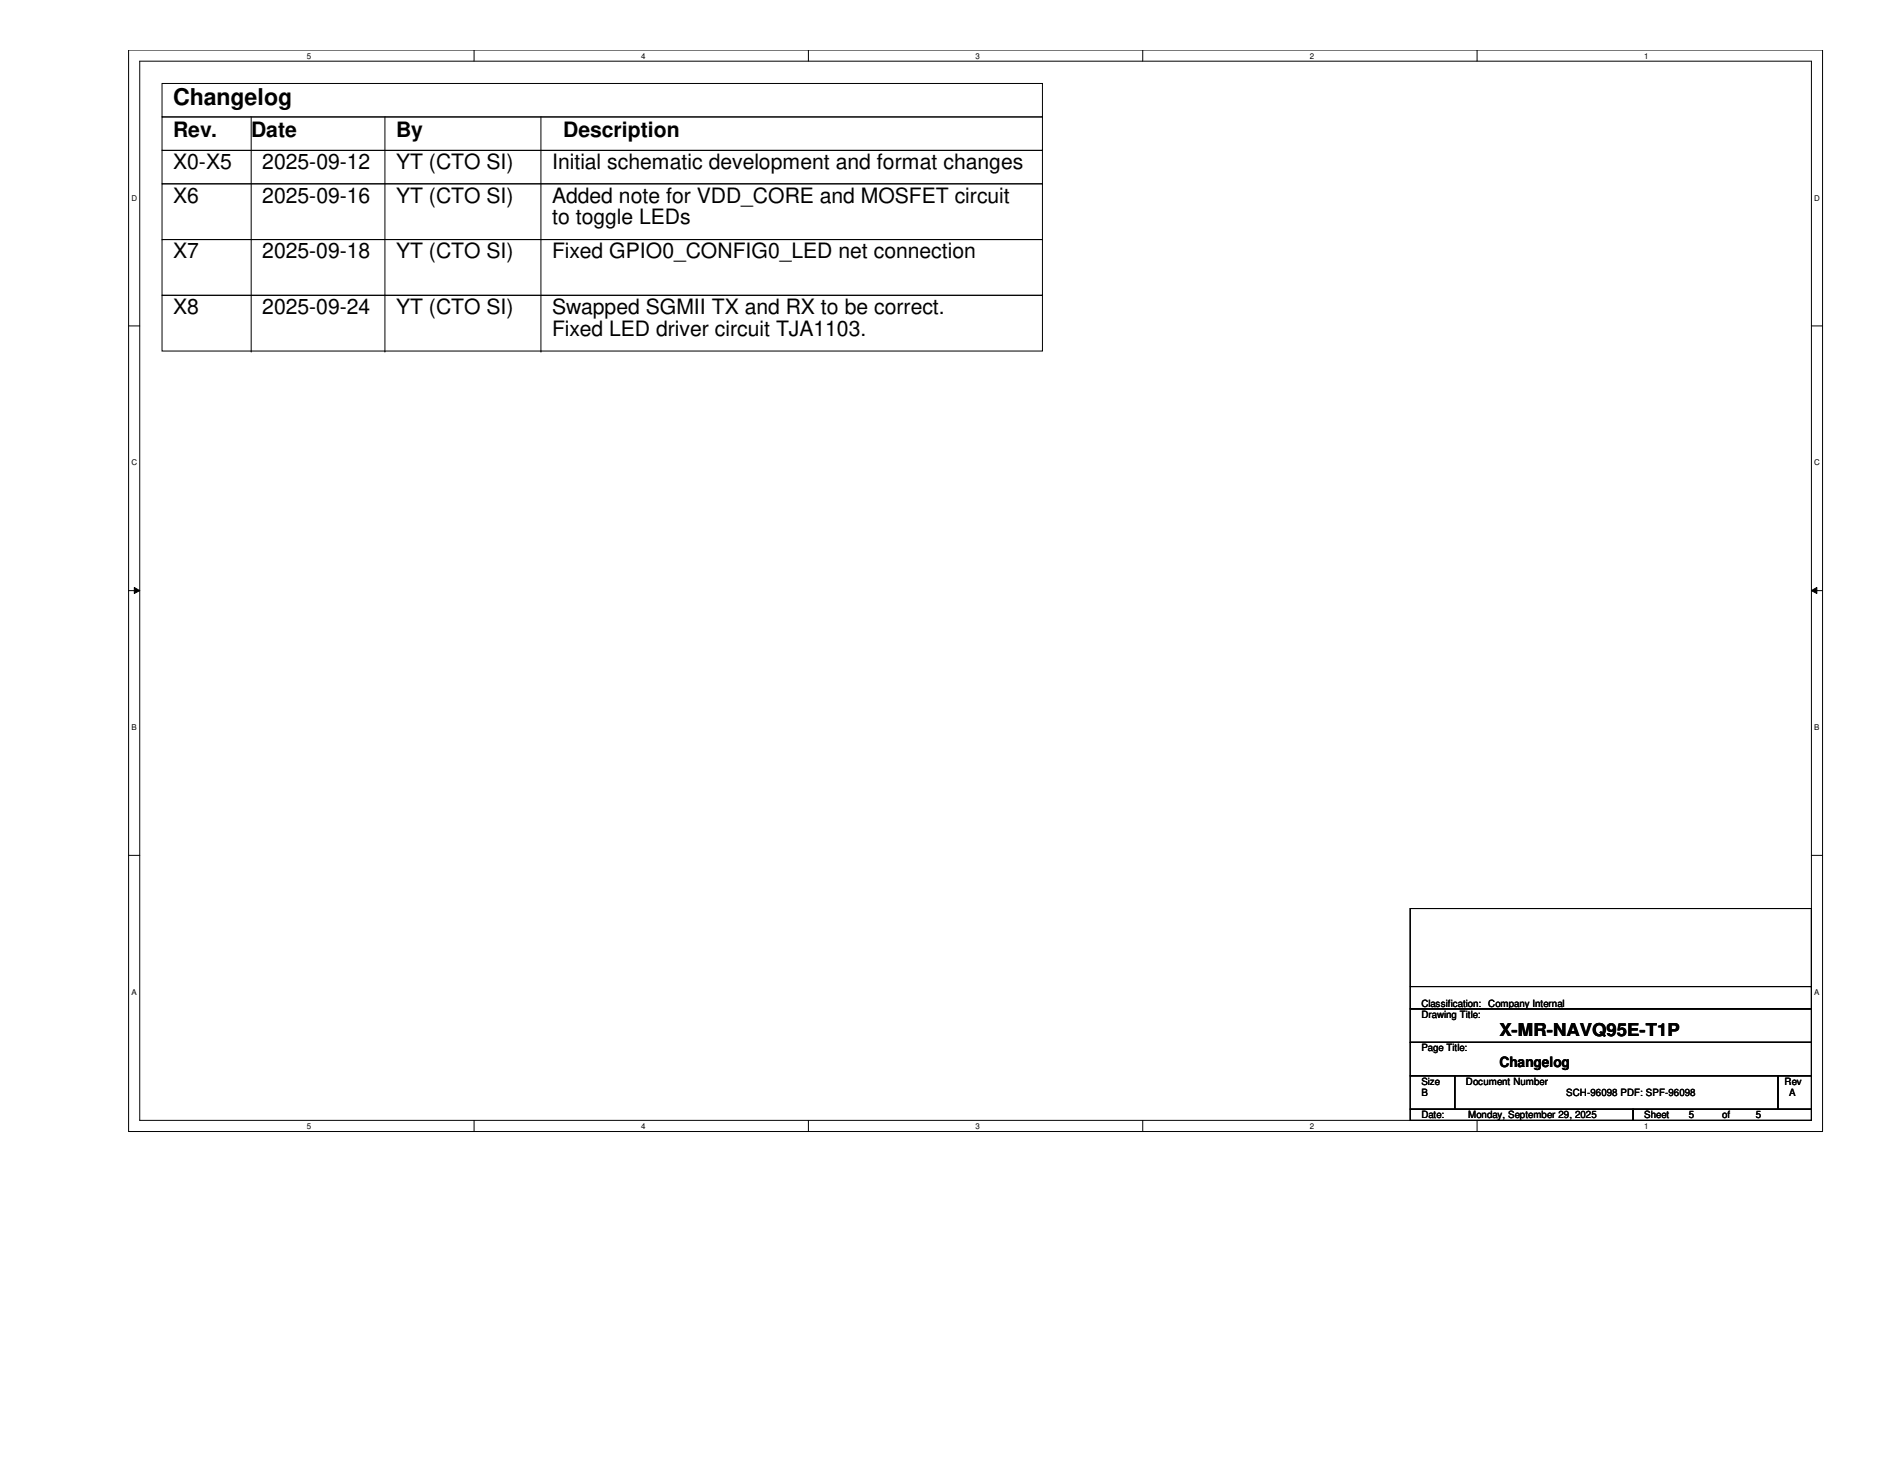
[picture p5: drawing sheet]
<svg xmlns="http://www.w3.org/2000/svg" width="279mm" height="216mm" viewBox="0 0 279 216" stroke-linecap="round" stroke-linejoin="round" font-family="sans-serif">
<defs><g id="words">
<text font-size="3.4" x="25.7" y="15.5">Changelog</text>
<g font-size="3.1">
<text x="25.7" y="20.2">Rev.</text>
<text x="37.2" y="20.2">Date</text>
<text x="58.7" y="20.2">By</text>
<text x="83.4" y="20.2">Description</text>
<text x="25.7" y="25.1">X0-X5</text>
<text x="38.9" y="25.1">2025-09-12</text>
<text x="58.7" y="25.1">YT (CTO SI)</text>
<text x="81.8" y="25.1">Initial schematic development and format changes</text>
<text x="25.7" y="30">X6</text>
<text x="38.9" y="30">2025-09-16</text>
<text x="58.7" y="30">YT (CTO SI)</text>
<text x="81.8" y="30">Added note for VDD_CORE and MOSFET circuit</text>
<text x="81.8" y="33.2">to toggle LEDs</text>
<text x="25.7" y="38.3">X7</text>
<text x="38.9" y="38.3">2025-09-18</text>
<text x="58.7" y="38.3">YT (CTO SI)</text>
<text x="81.8" y="38.3">Fixed GPIO0_CONFIG0_LED net connection</text>
<text x="25.7" y="46.5">X8</text>
<text x="38.9" y="46.5">2025-09-24</text>
<text x="58.7" y="46.5">YT (CTO SI)</text>
<text x="81.8" y="46.5">Swapped SGMII TX and RX to be correct.</text>
<text x="81.8" y="49.7">Fixed LED driver circuit TJA1103.</text>
</g>
<text font-size="2.6" x="222.1" y="153.5">X-MR-NAVQ95E-T1P</text>
<text font-size="2.1" x="222.1" y="158">Changelog</text>
<g font-size="1.5">
<text x="210.6" y="149.1">Classification:</text>
<text x="220.5" y="149.1">Company Internal</text>
<text x="210.6" y="150.7">Drawing Title:</text>
<text x="210.6" y="155.7">Page Title:</text>
<text x="210.6" y="160.7">Size</text>
<text x="217.2" y="160.7">Document Number</text>
<text x="264.4" y="160.7">Rev</text>
<text x="210.6" y="165.6">Date:</text>
<text x="210.6" y="162.3">B</text>
<text x="217.5" y="165.6">Monday, September 29, 2025</text>
<text x="232" y="162.3">SCH-96098 PDF: SPF-96098</text>
<text x="243.6" y="165.6">Sheet</text>
<text x="250.2" y="165.6">5</text>
<text x="255.1" y="165.6">of</text>
<text x="260.1" y="165.6">5</text>
<text x="265" y="162.3">A</text>
</g>
<g font-size="1.2">
<text x="45.5" y="8.7">5</text>
<text x="95" y="8.7">4</text>
<text x="144.5" y="8.7">3</text>
<text x="194.1" y="8.7">2</text>
<text x="243.6" y="8.7">1</text>
<text x="19.5" y="29.7">D</text>
<text x="268.8" y="29.7">D</text>
<text x="19.5" y="68.9">C</text>
<text x="268.8" y="68.9">C</text>
<text x="19.5" y="108.1">B</text>
<text x="268.8" y="108.1">B</text>
<text x="19.5" y="147.3">A</text>
<text x="268.8" y="147.3">A</text>
<text x="45.5" y="167.2">5</text>
<text x="95" y="167.2">4</text>
<text x="144.5" y="167.2">3</text>
<text x="194.1" y="167.2">2</text>
<text x="243.6" y="167.2">1</text>
</g>
</g></defs>
<path d="M19.1 7.4h250.9v160.2h-250.9zM20.7 9.1h247.7v156.8h-247.7z" fill="none" stroke="#000" stroke-width=".15"/>
<g fill="#fff">
<path d="M45.5 7.6h.6v1.3h-.6z"/>
<path d="M45.5 166.1h.6v1.3h-.6z"/>
</g>
<path d="M70.2 7.4v1.7M70.2 165.9v1.7" fill="none" stroke="#000" stroke-width=".15"/>
<g fill="#fff">
<path d="M95 7.6h.6v1.3h-.6z"/>
<path d="M95 166.1h.6v1.3h-.6z"/>
</g>
<path d="M119.8 7.4v1.7M119.8 165.9v1.7" fill="none" stroke="#000" stroke-width=".15"/>
<g fill="#fff">
<path d="M144.5 7.6h.6v1.3h-.6z"/>
<path d="M144.5 166.1h.6v1.3h-.6z"/>
</g>
<path d="M169.3 7.4v1.7M169.3 165.9v1.7" fill="none" stroke="#000" stroke-width=".15"/>
<g fill="#fff">
<path d="M194.1 7.6h.5v1.3h-.5z"/>
<path d="M194.1 166.1h.5v1.3h-.5z"/>
</g>
<path d="M218.8 7.4v1.7M218.8 165.9v1.7" fill="none" stroke="#000" stroke-width=".15"/>
<g fill="#fff">
<path d="M243.6 7.6h.6v1.3h-.6z"/>
<path d="M243.6 166.1h.6v1.3h-.6z"/>
<path d="M19.5 28.7h.8v1.3h-.8z"/>
<path d="M268.8 28.7h.8v1.3h-.8z"/>
<path d="M19.5 67.9h.8v1.3h-.8z"/>
<path d="M268.8 67.9h.8v1.3h-.8z"/>
</g>
<path d="M19.1 48.3h1.6M268.4 48.3h1.6" fill="none" stroke="#000" stroke-width=".15"/>
<g fill="#fff">
<path d="M19.5 107.1h.7v1.3h-.7z"/>
<path d="M268.8 107.1h.7v1.3h-.7z"/>
</g>
<path d="M19.1 87.5h1.6M19.9 87l.8 .5-.8 .4zM268.4 87.5l.8-.5v.9zM268.4 87.5h1.6" fill="none" stroke="#000" stroke-width=".15"/>
<path d="M19.9 87l.8 .5-.8 .4zM268.4 87.5l.8-.5v.9z" fill="#000"/>
<g fill="#fff">
<path d="M19.5 146.3h.7v1.3h-.7z"/>
<path d="M268.8 146.3h.7v1.3h-.7z"/>
</g>
<g fill="none" stroke="#000" stroke-width=".15">
<path d="M24 17.3h130.4v5h-130.4zM24 12.4h130.4v4.9h-130.4zM37.2 17.3v34.7M57 17.3v34.7M80.1 17.3v34.7M24 35.5h130.4v8.2h-130.4zM24 27.2h130.4v8.3h-130.4zM24 22.3h130.4v4.9h-130.4zM24 43.7h130.4v8.3h-130.4zM37.2 52h.1M57 52h.1M80.1 52h.1"/>
<path d="M19.1 126.7h1.6M208.9 134.5h59.5v14.9h-59.5zM268.4 126.7h1.6M208.9 149.4h59.5v4.9h-59.5zM208.9 154.3h59.5v5h-59.5zM208.9 159.3h6.6v5h-6.6zM208.9 146.1h59.5M215.5 159.3h47.9v5h-47.9zM263.4 159.3h5v5h-5zM268.4 146.1h.1M208.9 164.3h33v1.6h-33zM241.9 164.3h26.5v1.6h-26.5z"/>
</g>
<use href="#words"/>
</svg>
